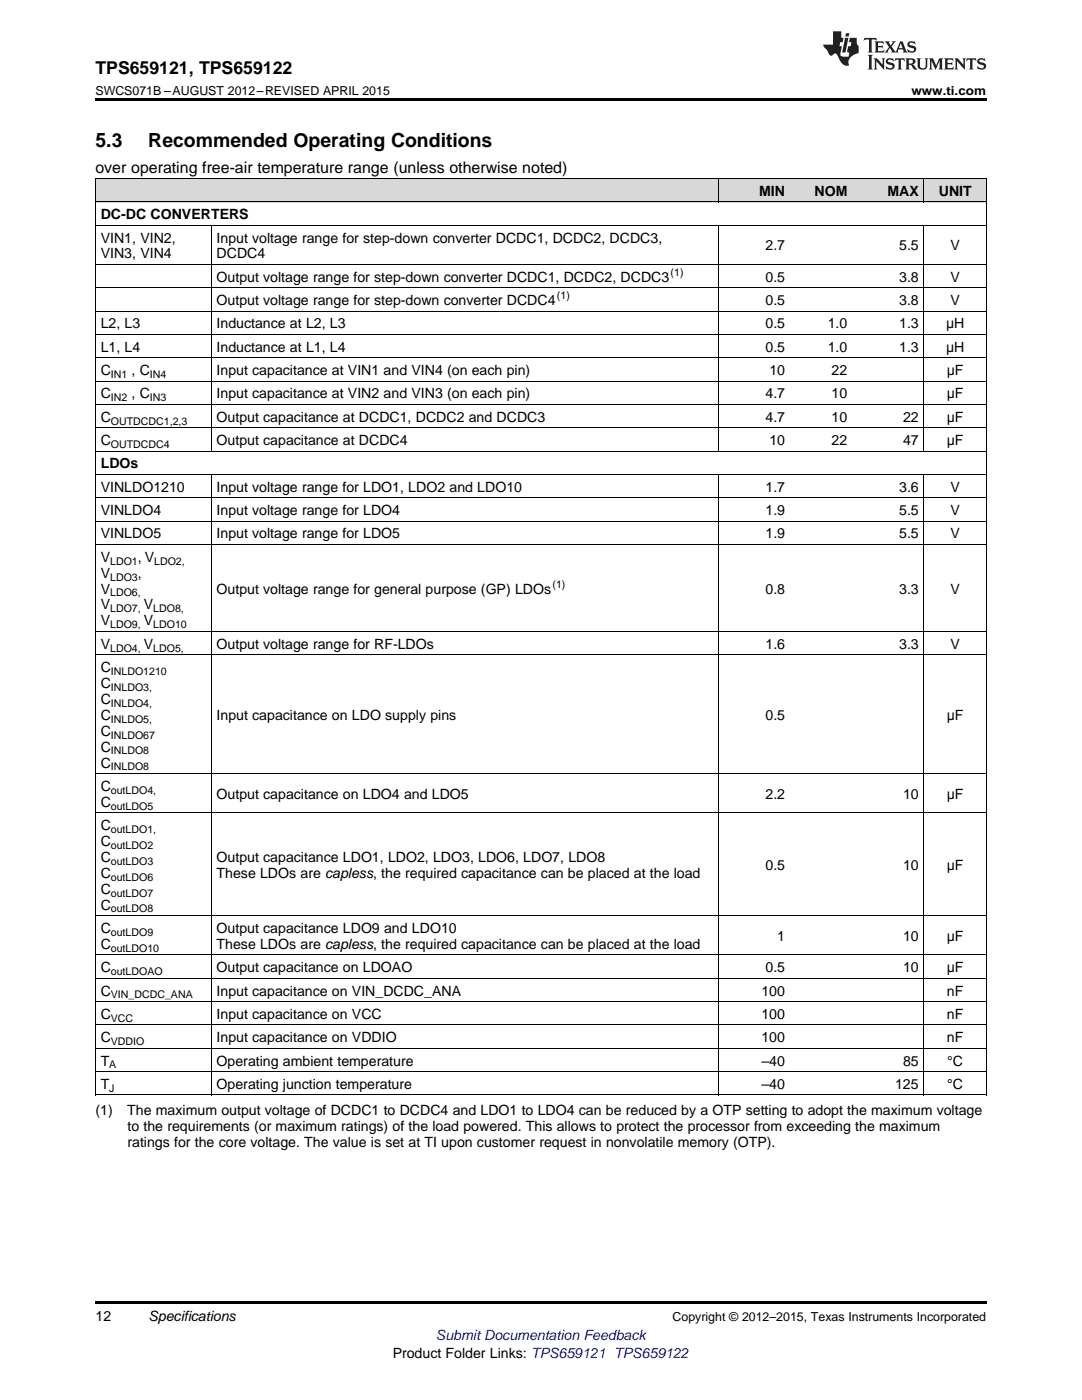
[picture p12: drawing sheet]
<svg xmlns="http://www.w3.org/2000/svg" width="216mm" height="279mm" viewBox="0 0 216 279" stroke-linecap="round" stroke-linejoin="round" font-family="sans-serif">
<defs><g id="words">
<g font-size="3.9">
<text x="19" y="29.3">5.3</text>
<text x="29.6" y="29.3">Recommended Operating Conditions</text>
</g>
<text font-size="3.5" x="19" y="14.8">TPS659121, TPS659122</text>
<text font-size="3.2" x="19" y="34.4">over operating free-air temperature range (unless otherwise noted)</text>
<g font-size="2.8">
<text x="151.5" y="39.1">MIN</text>
<text x="162.5" y="39.1">NOM</text>
<text x="177.1" y="39.1">MAX</text>
<text x="187.3" y="39.1">UNIT</text>
<text x="20.1" y="43.7">DC-DC CONVERTERS</text>
<text x="20.1" y="48.4">VIN1, VIN2,</text>
<text x="20.1" y="51.6">VIN3, VIN4</text>
<text x="43.2" y="48.4">Input voltage range for step-down converter DCDC1, DCDC2, DCDC3,</text>
<text x="43.2" y="51.6">DCDC4</text>
<text x="152.8" y="50">2.7</text>
<text x="179.4" y="50">5.5</text>
<text x="189.7" y="50">V</text>
<text x="43.2" y="56.2">Output voltage range for step-down converter DCDC1, DCDC2, DCDC3</text>
<text x="152.8" y="56.2">0.5</text>
<text x="179.4" y="56.2">3.8</text>
<text x="189.7" y="56.2">V</text>
<text x="20.1" y="65.5">L2, L3</text>
<text x="43.2" y="60.9">Output voltage range for step-down converter DCDC4</text>
<text x="43.2" y="65.5">Inductance at L2, L3</text>
<text x="152.8" y="60.9">0.5</text>
<text x="152.8" y="65.5">0.5</text>
<text x="165.2" y="65.5">1.0</text>
<text x="179.4" y="60.9">3.8</text>
<text x="179.4" y="65.5">1.3</text>
<text x="188.8" y="65.5">μH</text>
<text x="189.7" y="60.9">V</text>
<text x="20.1" y="70.2">L1, L4</text>
<text x="43.2" y="70.2">Inductance at L1, L4</text>
<text x="152.8" y="70.2">0.5</text>
<text x="165.2" y="70.2">1.0</text>
<text x="179.4" y="70.2">1.3</text>
<text x="188.8" y="70.2">μH</text>
<text x="20.1" y="74.9">C</text>
<text x="26.2" y="74.9">, C</text>
<text x="43.2" y="74.9">Input capacitance at VIN1 and VIN4 (on each pin)</text>
<text x="153.5" y="74.9">10</text>
<text x="165.9" y="74.9">22</text>
<text x="188.9" y="74.9">μF</text>
<text x="20.1" y="79.5">C</text>
<text x="26.2" y="79.5">, C</text>
<text x="43.2" y="79.5">Input capacitance at VIN2 and VIN3 (on each pin)</text>
<text x="152.8" y="79.5">4.7</text>
<text x="165.9" y="79.5">10</text>
<text x="188.9" y="79.5">μF</text>
<text x="20.1" y="84.2">C</text>
<text x="20.1" y="88.8">C</text>
<text x="43.2" y="84.2">Output capacitance at DCDC1, DCDC2 and DCDC3</text>
<text x="43.2" y="88.8">Output capacitance at DCDC4</text>
<text x="152.8" y="84.2">4.7</text>
<text x="153.5" y="88.8">10</text>
<text x="165.9" y="84.2">10</text>
<text x="165.9" y="88.8">22</text>
<text x="180.2" y="84.2">22</text>
<text x="180.2" y="88.8">47</text>
<text x="188.9" y="84.2">μF</text>
<text x="188.9" y="88.8">μF</text>
<text x="20.1" y="93.5">LDOs</text>
<text x="20.1" y="98.1">VINLDO1210</text>
<text x="43.2" y="98.1">Input voltage range for LDO1, LDO2 and LDO10</text>
<text x="152.8" y="98.1">1.7</text>
<text x="179.4" y="98.1">3.6</text>
<text x="189.7" y="98.1">V</text>
<text x="20.1" y="102.8">VINLDO4</text>
<text x="20.1" y="107.5">VINLDO5</text>
<text x="43.2" y="102.8">Input voltage range for LDO4</text>
<text x="43.2" y="107.5">Input voltage range for LDO5</text>
<text x="152.8" y="102.8">1.9</text>
<text x="152.8" y="107.5">1.9</text>
<text x="179.4" y="102.8">5.5</text>
<text x="179.4" y="107.5">5.5</text>
<text x="189.7" y="102.8">V</text>
<text x="189.7" y="107.5">V</text>
<text x="20.1" y="112.1">V</text>
<text x="27.5" y="112.1">, V</text>
<text x="20.1" y="115.3">V</text>
<text x="20.1" y="118.5">V</text>
<text x="27.5" y="115.3">,</text>
<text x="43.2" y="118.5">Output voltage range for general purpose (GP) LDOs</text>
<text x="152.8" y="118.5">0.8</text>
<text x="179.4" y="118.5">3.3</text>
<text x="189.7" y="118.5">V</text>
<text x="20.1" y="121.6">V</text>
<text x="20.1" y="124.8">V</text>
<text x="28.7" y="121.6">V</text>
<text x="28.7" y="124.8">V</text>
<text x="20.1" y="129.5">V</text>
<text x="28.7" y="129.5">V</text>
<text x="43.2" y="129.5">Output voltage range for RF-LDOs</text>
<text x="152.8" y="129.5">1.6</text>
<text x="179.4" y="129.5">3.3</text>
<text x="189.7" y="129.5">V</text>
<text x="20.1" y="134.1">C</text>
<text x="20.1" y="137.3">C</text>
<text x="20.1" y="140.5">C</text>
<text x="20.1" y="143.7">C</text>
<text x="43.2" y="143.7">Input capacitance on LDO supply pins</text>
<text x="152.8" y="143.7">0.5</text>
<text x="188.9" y="143.7">μF</text>
<text x="20.1" y="146.8">C</text>
<text x="20.1" y="150">C</text>
<text x="20.1" y="153.2">C</text>
<text x="20.1" y="157.8">C</text>
<text x="20.1" y="161">C</text>
<text x="43.2" y="159.4">Output capacitance on LDO4 and LDO5</text>
<text x="152.8" y="159.4">2.2</text>
<text x="180.2" y="159.4">10</text>
<text x="188.9" y="159.4">μF</text>
<text x="20.1" y="165.7">C</text>
<text x="20.1" y="168.8">C</text>
<text x="20.1" y="172">C</text>
<text x="43.2" y="172">Output capacitance LDO1, LDO2, LDO3, LDO6, LDO7, LDO8</text>
<text x="152.8" y="173.6">0.5</text>
<text x="180.2" y="173.6">10</text>
<text x="188.9" y="173.6">μF</text>
<text x="20.1" y="175.2">C</text>
<text x="20.1" y="178.4">C</text>
<text x="43.2" y="175.2">These LDOs are capless, the required capacitance can be placed at the load</text>
<text x="20.1" y="181.5">C</text>
<text x="20.1" y="186.2">C</text>
<text x="20.1" y="189.4">C</text>
<text x="43.2" y="186.2">Output capacitance LDO9 and LDO10</text>
<text x="43.2" y="189.4">These LDOs are capless, the required capacitance can be placed at the load</text>
<text x="155.1" y="187.8">1</text>
<text x="180.2" y="187.8">10</text>
<text x="188.9" y="187.8">μF</text>
<text x="20.1" y="194">C</text>
<text x="43.2" y="194">Output capacitance on LDOAO</text>
<text x="152.8" y="194">0.5</text>
<text x="180.2" y="194">10</text>
<text x="188.9" y="194">μF</text>
<text x="20.1" y="198.7">C</text>
<text x="20.1" y="203.3">C</text>
<text x="43.2" y="198.7">Input capacitance on VIN_DCDC_ANA</text>
<text x="43.2" y="203.3">Input capacitance on VCC</text>
<text x="151.9" y="198.7">100</text>
<text x="151.9" y="203.3">100</text>
<text x="188.9" y="198.7">nF</text>
<text x="188.9" y="203.3">nF</text>
<text x="20.1" y="208">C</text>
<text x="43.2" y="208">Input capacitance on VDDIO</text>
<text x="151.9" y="208">100</text>
<text x="188.9" y="208">nF</text>
<text x="20.1" y="212.7">T</text>
<text x="43.2" y="212.7">Operating ambient temperature</text>
<text x="151.9" y="212.7">–40</text>
<text x="180.2" y="212.7">85</text>
<text x="189" y="212.7">°C</text>
<text x="20.1" y="217.3">T</text>
<text x="43.2" y="217.3">Operating junction temperature</text>
<text x="151.9" y="217.3">–40</text>
<text x="178.6" y="217.3">125</text>
<text x="189" y="217.3">°C</text>
<text x="19" y="222.5">(1)</text>
<text x="25.4" y="222.5">The maximum output voltage of DCDC1 to DCDC4 and LDO1 to LDO4 can be reduced by a OTP setting to adopt the maximum voltage</text>
<text x="25.4" y="225.6">to the requirements (or maximum ratings) of the load powered. This allows to protect the processor from exceeding the maximum</text>
<text x="25.4" y="228.8">ratings for the core voltage. The value is set at TI upon customer request in nonvolatile memory (OTP).</text>
<text x="19" y="263.6">12</text>
<text x="29.6" y="263.6">Specifications</text>
<text x="78.4" y="270.9">Product Folder Links: TPS659121 TPS659122</text>
</g>
<text font-size="2.8" fill="#00f" x="87" y="267.4">Submit Documentation Feedback</text>
<g font-size="2.5">
<text x="19" y="19">SWCS071B –AUGUST 2012–REVISED APRIL 2015</text>
<text x="181.9" y="19">www.ti.com</text>
<text x="134.2" y="263.6">Copyright © 2012–2015, Texas Instruments Incorporated</text>
</g>
<g font-size="2.1">
<text x="111.1" y="59.8">(1)</text>
<text x="133.8" y="55.1">(1)</text>
<text x="22.1" y="75.4">IN1</text>
<text x="29.9" y="75.4">IN4</text>
<text x="22.1" y="80.1">IN2</text>
<text x="29.9" y="80.1">IN3</text>
<text x="22.1" y="84.7">OUTDCDC1,2,3</text>
<text x="22.1" y="89.4">OUTDCDC4</text>
<text x="22" y="112.7">LDO1</text>
<text x="30.8" y="112.7">LDO2,</text>
<text x="22" y="115.9">LDO3</text>
<text x="22" y="119">LDO6,</text>
<text x="110.2" y="117.3">(1)</text>
<text x="22" y="122.2">LDO7,</text>
<text x="22" y="125.4">LDO9,</text>
<text x="30.6" y="122.2">LDO8,</text>
<text x="30.6" y="125.4">LDO10</text>
<text x="22" y="130">LDO4,</text>
<text x="30.6" y="130">LDO5,</text>
<text x="22.1" y="134.7">INLDO1210</text>
<text x="22.1" y="137.9">INLDO3,</text>
<text x="22.1" y="141">INLDO4,</text>
<text x="22.1" y="144.2">INLDO5,</text>
<text x="22.1" y="147.4">INLDO67</text>
<text x="22.1" y="150.6">INLDO8</text>
<text x="22.1" y="153.7">INLDO8</text>
<text x="22.1" y="158.4">outLDO4,</text>
<text x="22.1" y="161.6">outLDO5</text>
<text x="22.1" y="166.2">outLDO1,</text>
<text x="22.1" y="169.4">outLDO2</text>
<text x="22.1" y="172.6">outLDO3</text>
<text x="22.1" y="175.8">outLDO6</text>
<text x="22.1" y="178.9">outLDO7</text>
<text x="22.1" y="182.1">outLDO8</text>
<text x="22.1" y="186.8">outLDO9</text>
<text x="22.1" y="189.9">outLDO10</text>
<text x="22.1" y="194.6">outLDOAO</text>
<text x="22.1" y="199.2">VIN_DCDC_ANA</text>
<text x="22.1" y="203.9">VCC</text>
<text x="22.1" y="208.6">VDDIO</text>
<text x="21.8" y="213.2">A</text>
<text x="21.8" y="217.9">J</text>
</g>
</g></defs>
<g fill="#d8d8d8">
<path d="M19 35.7h23.2v4.7h-23.2z"/>
<path d="M42.2 35.7h101.3v4.7h-101.3z"/>
<path d="M143.5 35.7h14.2v4.7h-14.2z"/>
<path d="M157.7 35.7h12.5v4.7h-12.5z"/>
<path d="M170.2 35.7h14.2v4.7h-14.2z"/>
<path d="M184.4 35.7h12.4v4.7h-12.4z"/>
</g>
<path d="M19 19.5h177.8v.5h-177.8zM19 259.7h177.8v.5h-177.8z" fill="#000"/>
<g fill="none" stroke="#000" stroke-width=".2">
<path d="M19 35.6h177.8M19.1 35.7v182.9M143.5 35.7v4.7M184.3 35.7v4.7M196.8 35.7v182.9M19 57.4h177.8M19 52.8h177.8M19 45h177.8M19 40.3h177.8M42.1 45v45.1M143.5 45v45.1M184.3 45v45.1"/>
<path d="M19 76.1h177.8M19 71.4h177.8M19 66.8h177.8M19 62.1h177.8M19 99.4h177.8M19 94.7h177.8M19 90h177.8M19 85.4h177.8M19 80.7h177.8M42.1 94.8v123.8M143.5 94.8v123.8M184.3 94.8v123.8"/>
<path d="M19 108.7h177.8M19 104h177.8M19 130.7h177.8M19 126h177.8M19 154.4h177.8M19 162.2h177.8M19 199.9h177.8M19 195.2h177.8M19 190.6h177.8M19 182.8h177.8M19 218.5h177.8M19 213.9h177.8"/>
<path d="M19 209.2h177.8M19 204.6h177.8"/>
</g>
<g fill="#231f20">
<path d="M172.5 7.6l-.1 .5 .4-.2h.6v.1v2.1l-.2 .4h.9l-.2-.4v-2.1l.1-.1h.5l.5 .2-.2-.5zM174.5 8.3l.2 .3v1.5l-.2 .4h1.8l.2-.6a1.04 1.04 0 0 1-1.3 .2v-.7h.6l.3 .2v-.6l-.3 .2h-.6v-.6l.8-.1 .4 .3-.2-.5zM176.5 8.3l.9 1.1-.9 1.1h.8l-.2-.2 .4-.7 .5 .7-.2 .2h1.5l-.2-.2 .2-.4h.9l.1 .4-.2 .2h1l-.3-.3-.7-1.9h-.5l-.9 2-.8-1 .9-1h-.8l.1 .3-.4 .5-.3-.6 .1-.2zM179.7 8.6l.4 1h-.7zM181.3 8.4a.63 .63 0 0 0-.2 .7 .63 .63 0 0 0 .6 .4l.6 .2 .1 .2a.75 .75 0 0 1-.7 .4 .75 .75 0 0 1-.6-.5l.1 .7 .1-.1a1.11 1.11 0 0 0 1.5-.6 1.13 1.13 0 0 0-1.2-.8l-.1-.4a1.04 1.04 0 0 1 1.2 .2l-.2-.5-.2 .1-.4-.2zM173.2 10.9l.2 .4v2.2l-.2 .4h1l-.3-.4v-2.2l.3-.4zM174.3 11.6l.3 .4v1.5l-.3 .4h.8l-.2-.4v-1.3l1.5 1.7v-1.9l.2-.4h-.7l.2 .4v.9l-1.1-1.3zM177 11.8a.62 .62 0 0 0-.2 .7 .62 .62 0 0 0 .6 .4l.6 .1 .1 .3a.76 .76 0 0 1-.7 .3 .76 .76 0 0 1-.7-.4l.2 .7 .1-.1a1.11 1.11 0 0 0 1.5-.6 1.13 1.13 0 0 0-1.2-.8l-.1-.4a1.04 1.04 0 0 1 1.2 .2l-.2-.6-.2 .1-.5-.1zM178.7 11.6l-.2 .6a.61 .61 0 0 1 .8-.3v1.6l-.2 .4h.9l-.2-.4v-1.6a.63 .63 0 0 1 .7 .3l-.1-.6zM180.6 11.6l.3 .4v1.5l-.3 .4h1l-.2-.2-.1-.8 .6 .2a.76 .76 0 0 0 1.2 .7l-1-1a.58 .58 0 0 0 .6-.5 .58 .58 0 0 0-.5-.6zM181.4 11.9h.1a.45 .45 0 0 1 .5 .1 .45 .45 0 0 1 .1 .5l-.8 .2zM182.9 11.6l.2 .2a2.17 2.17 0 0 0 .3 1.9 .99 .99 0 0 0 1.6-.6v-1.1l.2-.4h-.7l.2 .2a1.92 1.92 0 0 1-.2 1.8 .6 .6 0 0 1-.9-.5v-1.1l.2-.4zM185.4 11.6l.2 .4v1.5l-.2 .4h.7l-.2-.4v-1.4l.8 1.8 .8-1.8v1.4l-.2 .4h.9l-.2-.4v-1.5l.2-.4h-.8l-.6 1.5-.6-1.5zM188.4 11.6l.2 .4v1.5l-.2 .4h1.8l.1-.6a1.04 1.04 0 0 1-1.2 .1v-.6h.5l.4 .2v-.6l-.4 .2h-.5v-.7h.8l.3 .3-.1-.6zM190.5 11.6l.2 .4v1.5l-.2 .4h.7l-.2-.4v-1.3l1.5 1.7v-1.9l.2-.4h-.7l.2 .4v.9l-1.1-1.3zM192.9 11.6l-.1 .6a.61 .61 0 0 1 .7-.3l.1 1.6-.3 .4h1l-.3-.4 .1-1.6a.63 .63 0 0 1 .7 .3l-.1-.6zM195.2 11.8a.62 .62 0 0 0-.2 .7 .62 .62 0 0 0 .6 .4l.6 .1 .1 .3a.76 .76 0 0 1-.7 .3 .76 .76 0 0 1-.6-.4l.1 .7 .1-.1a1.11 1.11 0 0 0 1.6-.6 1.13 1.13 0 0 0-1.3-.8l-.1-.4a1.04 1.04 0 0 1 1.2 .2l-.1-.6-.2 .1-.5-.1z"/>
<path d="M166.2 6.3v2.6h-1.9v.4l.8 .9a.91 .91 0 0 0 1 .8 .56 .56 0 0 1 .5-.3 .56 .56 0 0 1 .5 .3l.4 .8a1.53 1.53 0 0 0 1.9 1.2 1.54 1.54 0 0 1 1-2.1l.9-.3v-1.4a1.52 1.52 0 0 1-.4-1.6h-1.3l-.2 .8h.5l-.2 .8h-.5l-.1 1v.2l.4 .1-.2 .8a1.93 1.93 0 0 1-1.6-.3l.3-1.8h-.5l.2-.8h.4l.2-.8h-.4v-1.3zM168.6 7.6l-.6 2.9h.7l.6-2.9zM168.8 6.6l-.1 .7h.6l.2-.7z"/>
</g>
<use href="#words"/>
</svg>
